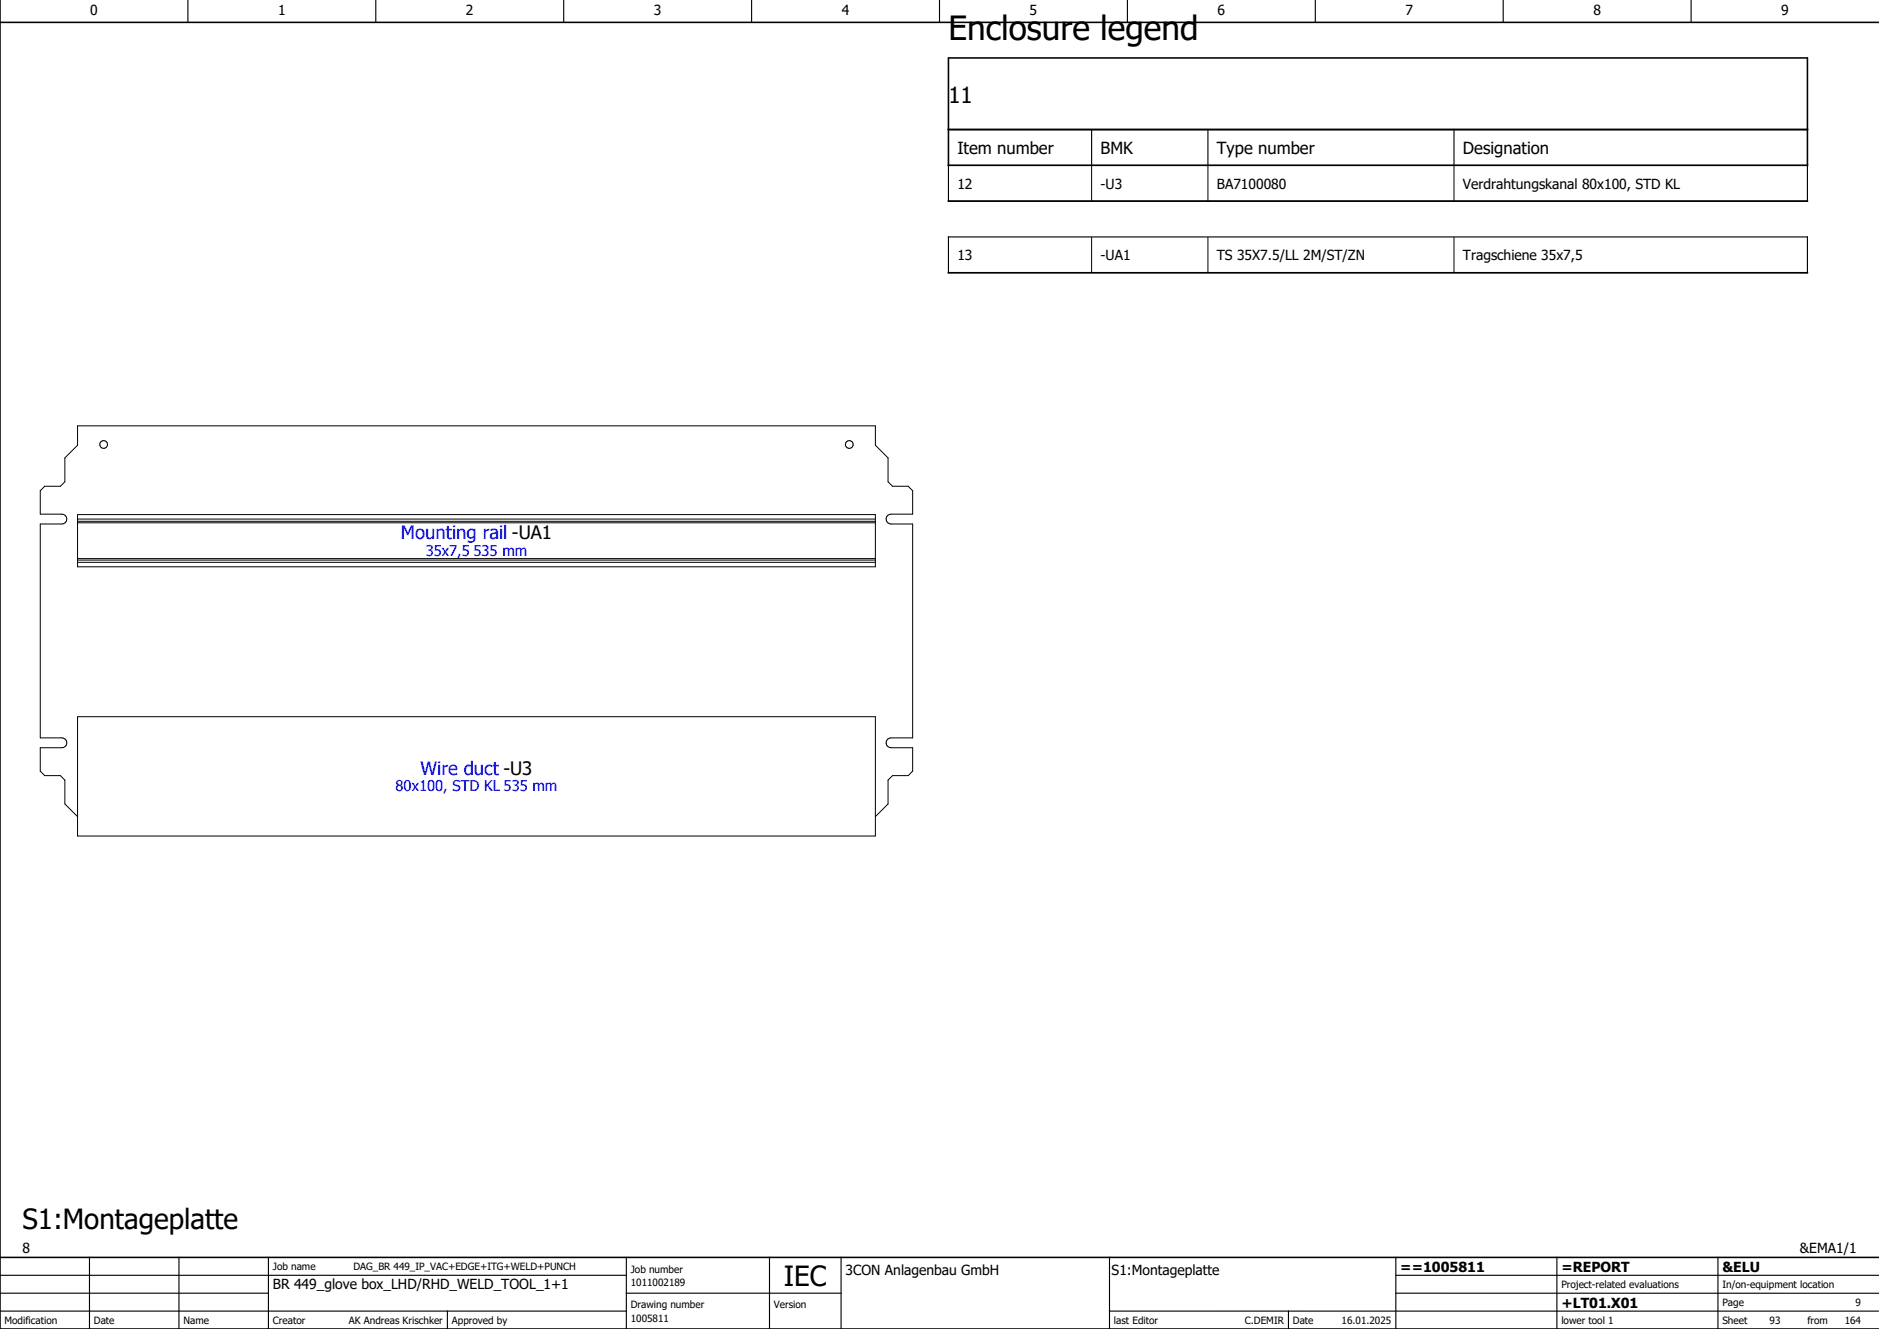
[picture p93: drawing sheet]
<svg xmlns="http://www.w3.org/2000/svg" width="420mm" height="297mm" viewBox="0 0 420 297" stroke-linecap="round" stroke-linejoin="round" font-family="sans-serif">
<defs><g id="words">
<text font-size="7.5" x="212" y="8.9">Enclosure legend</text>
<g font-size="6.2">
<text x="5" y="274.7">S1:Montageplatte</text>
<text x="175.2" y="287.5">IEC</text>
</g>
<text font-size="5" x="212" y="22.9">11</text>
<g font-size="4.1" fill="#00f">
<text x="89.6" y="120.5">Mounting rail -UA1</text>
<text x="94" y="173.1">Wire duct -U3</text>
</g>
<g font-size="3.7">
<text x="214" y="34.4">Item number</text>
<text x="246" y="34.4">BMK</text>
<text x="272" y="34.4">Type number</text>
<text x="327" y="34.4">Designation</text>
</g>
<g font-size="3.3" fill="#00f">
<text x="95.2" y="124.1">35x7,5</text>
<text x="105.8" y="124.1">535 mm</text>
<text x="88.4" y="176.8">80x100, STD KL 535 mm</text>
</g>
<g font-size="3.1">
<text x="20.2" y="3.4">0</text>
<text x="62.2" y="3.4">1</text>
<text x="104.2" y="3.4">2</text>
<text x="146.2" y="3.4">3</text>
<text x="188.2" y="3.4">4</text>
<text x="230.2" y="3.4">5</text>
<text x="272.2" y="3.4">6</text>
<text x="314.2" y="3.4">7</text>
<text x="356.2" y="3.4">8</text>
<text x="398.2" y="3.4">9</text>
<text x="214" y="42.2">12</text>
<text x="246" y="42.2">-U3</text>
<text x="272" y="42.2">BA7100080</text>
<text x="327" y="42.2">Verdrahtungskanal 80x100, STD KL</text>
<text x="214" y="58.2">13</text>
<text x="246" y="58.2">-UA1</text>
<text x="272" y="58.2">TS 35X7.5/LL 2M/ST/ZN</text>
<text x="327" y="58.2">Tragschiene 35x7,5</text>
<text x="5" y="280">8</text>
<text x="402.3" y="280">&amp;EMA1/1</text>
<text x="189" y="285">3CON Anlagenbau GmbH</text>
<text x="248.5" y="284.9">S1:Montageplatte</text>
<text x="313" y="284.2">==1005811</text>
<text x="349" y="284.2">=REPORT</text>
<text x="385" y="284.2">&amp;ELU</text>
<text x="61" y="288">BR 449_glove box_LHD/RHD_WELD_TOOL_1+1</text>
<text x="349" y="292.2">+LT01.X01</text>
</g>
<g font-size="2.2">
<text x="61" y="283.9">Job name</text>
<text x="79" y="283.9">DAG_BR 449_IP_VAC+EDGE+ITG+WELD+PUNCH</text>
<text x="141" y="287.4">1011002189</text>
<text x="141" y="284.4">Job number</text>
<text x="349" y="287.9">Project-related evaluations</text>
<text x="385" y="287.9">In/on-equipment location</text>
<text x="141" y="292.4">Drawing number</text>
<text x="173" y="292.4">Version</text>
<text x="385" y="291.9">Page</text>
<text x="414.8" y="291.9">9</text>
<text x="1" y="295.9">Modification</text>
<text x="21" y="295.9">Date</text>
<text x="41" y="295.9">Name</text>
<text x="61" y="295.9">Creator</text>
<text x="78" y="295.9">AK Andreas Krischker</text>
<text x="101" y="295.9">Approved by</text>
<text x="141" y="295.4">1005811</text>
<text x="249" y="295.9">last Editor</text>
<text x="278.3" y="295.9">C.DEMIR</text>
<text x="289" y="295.9">Date</text>
<text x="299.9" y="295.9">16.01.2025</text>
<text x="349" y="295.9">lower tool 1</text>
<text x="385" y="295.9">Sheet</text>
<text x="395.6" y="295.9">93</text>
<text x="404" y="295.9">from</text>
<text x="412.3" y="295.9">164</text>
</g>
</g></defs>
<g fill="none" stroke="#000" stroke-width=".25">
<path d="M42 0v5M84 0v5M126 0v5M168 0v5M210 0v5M252 0v5M294 0v5M336 0v5M378 0v5M212 36.9h192v8.1h-192zM244 28.9v8M270 28.9v8"/>
<path d="M325 28.9v8M212 53h192v8h-192zM0 293h140M0 289h60M0 285h140M20 281v16M40 281v16M60 281v16M100 293v3.9M140 289h48M140 281v16M172 281v16"/>
<path d="M188 281v16M248 293h171.9M248 281v16M288 293v3.9M312 289h107.9M312 281v16M348 281v16M384 281v16M420 285h-108"/>
</g>
<path d="M0 0v297h420M0 5h420M212 13h192v23.9h-192zM212 28.9h192M212 45h192M212 61h192M0 281h420" fill="none" stroke="#000" stroke-width=".35"/>
<g fill="none" stroke="#000" stroke-width=".22">
<path d="M244 37.1v7.7M270 37.1v7.7M325 37.1v7.7M244 53.1v7.7M270 53.1v7.7M325 53.1v7.7M17.3 115h178.4v11.7h-178.4zM17.3 116.8h178.4M17.3 116.5h178.4M17.3 116h178.4M17.3 125.7h178.4M17.3 125.2h178.4"/>
<path d="M17.3 124.8h178.4M17.3 160.2h178.4v26.6h-178.4zM17.3 182.5l-2.8-2.8v-5.4l-1-1h-3.5l-1-1v-5.2h4.8a1.1 1.1 0 0 0 1.1-1.1 1.1 1.1 0 0 0-1.1-1.1h-4.8v-47.8h4.8a1.1 1.1 0 0 0 1.1-1.1 1.1 1.1 0 0 0-1.1-1.1h-4.8v-5.2l1-1h3.5l1-1v-5.4l2.8-2.8v-4.3h178.4v4.3l2.8 2.8v5.4l1 1h3.5l1 1v5.2h-4.8a1.1 1.1 0 0 0-1.1 1.1 1.1 1.1 0 0 0 1.1 1.1h4.8v47.8h-4.8a1.1 1.1 0 0 0-1.1 1.1 1.1 1.1 0 0 0 1.1 1.1h4.8v5.2l-1 1h-3.5l-1 1v5.4l-2.8 2.8"/>
<circle cx="23.2" cy="99.3" r=".87"/>
<circle cx="189.8" cy="99.3" r=".87"/>
</g>
<use href="#words"/>
</svg>
